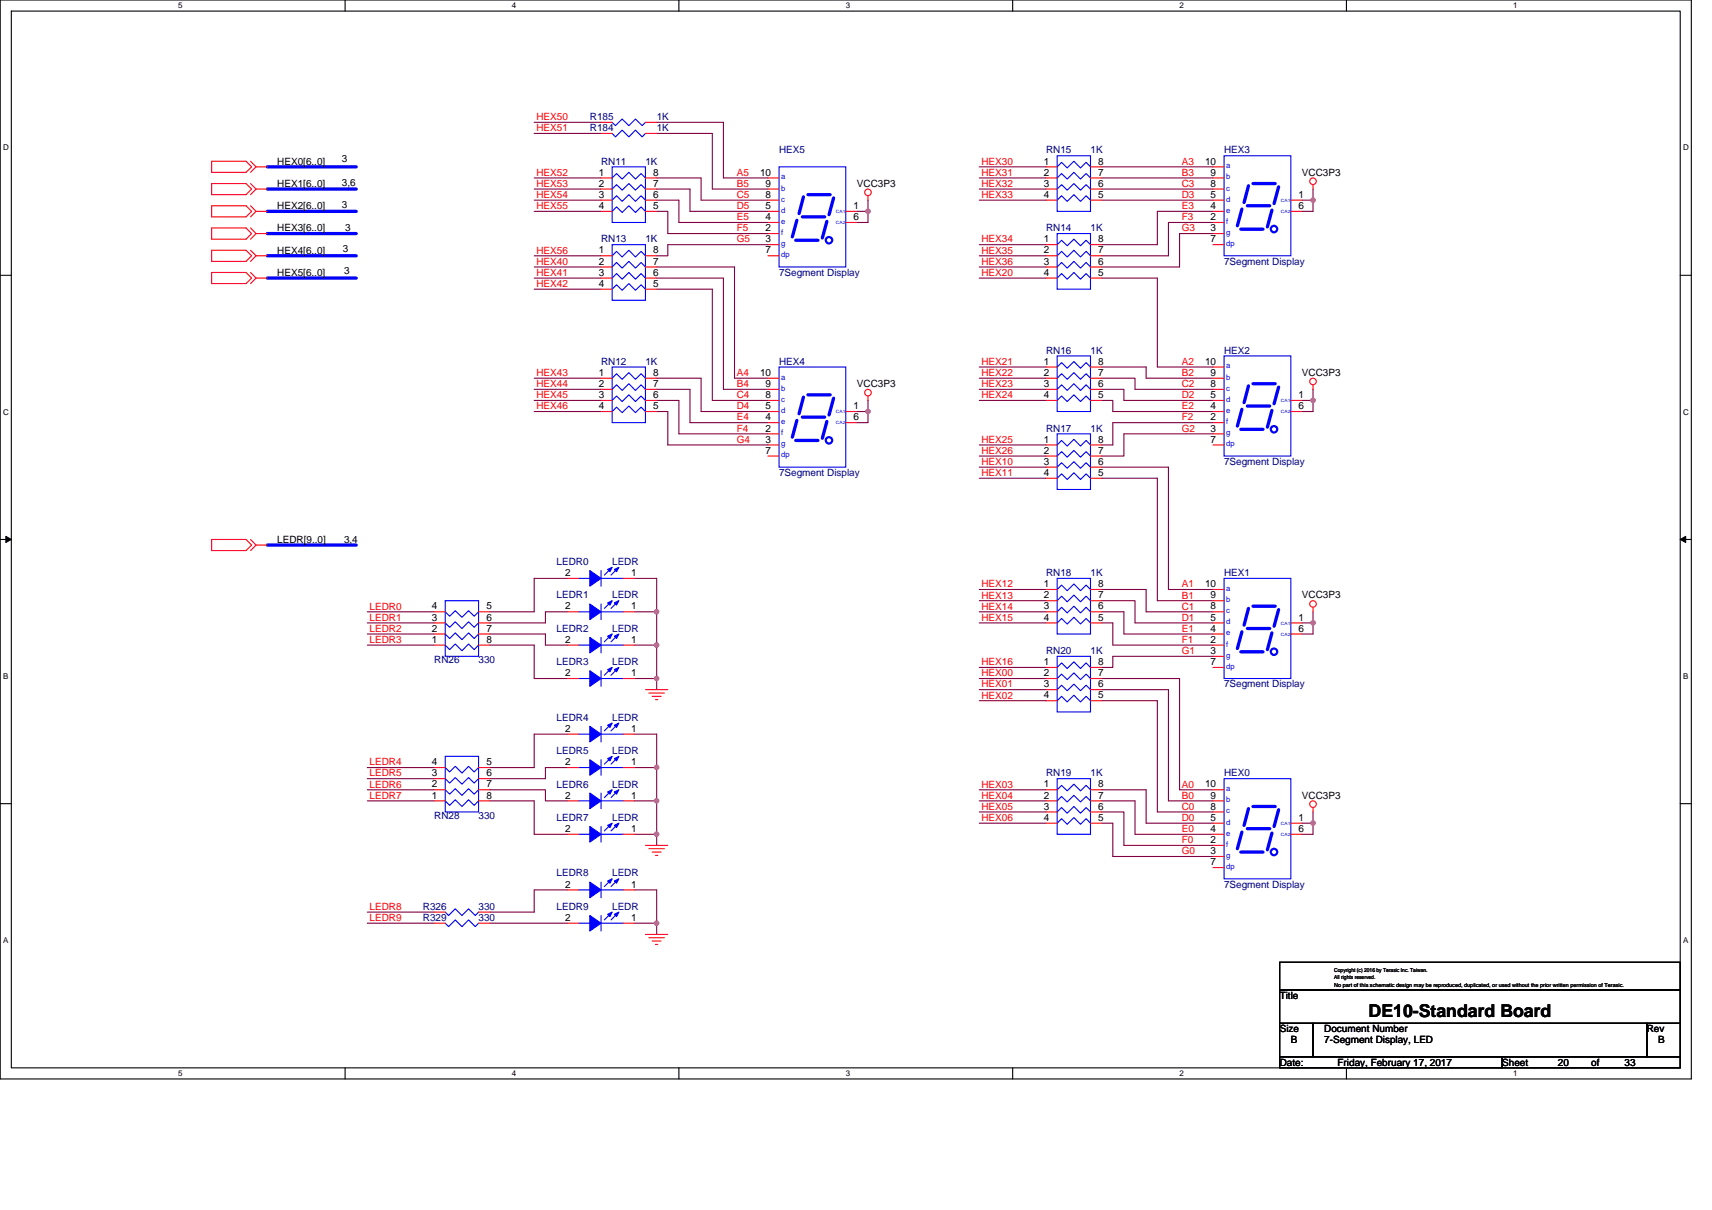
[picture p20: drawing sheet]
<svg xmlns="http://www.w3.org/2000/svg" width="297mm" height="210mm" viewBox="0 0 297 210" stroke-linecap="round" stroke-linejoin="round" font-family="sans-serif">
<defs><g id="words">
<text font-size="3.1" x="237.5" y="176.6">DE10-Standard Board</text>
<g font-size="1.7" fill="#f00">
<text x="93.1" y="20.8">HEX50</text>
<text x="93.1" y="22.8">HEX51</text>
<text x="170.3" y="28.6">HEX30</text>
<text x="205" y="28.6">A3</text>
<text x="93.1" y="32.4">HEX53</text>
<text x="93.1" y="34.4">HEX54</text>
<text x="93.1" y="30.5">HEX52</text>
<text x="127.8" y="32.4">B5</text>
<text x="127.8" y="34.4">C5</text>
<text x="127.8" y="30.5">A5</text>
<text x="170.3" y="34.4">HEX33</text>
<text x="170.3" y="32.4">HEX32</text>
<text x="170.3" y="30.5">HEX31</text>
<text x="205" y="34.4">D3</text>
<text x="205" y="32.4">C3</text>
<text x="205" y="30.5">B3</text>
<text x="93.1" y="36.3">HEX55</text>
<text x="127.8" y="38.2">E5</text>
<text x="127.8" y="36.3">D5</text>
<text x="127.8" y="40.2">F5</text>
<text x="205" y="36.3">E3</text>
<text x="205" y="38.2">F3</text>
<text x="205" y="40.2">G3</text>
<text x="93.1" y="47.9">HEX41</text>
<text x="93.1" y="46">HEX40</text>
<text x="93.1" y="44">HEX56</text>
<text x="127.8" y="42.1">G5</text>
<text x="170.3" y="44">HEX35</text>
<text x="170.3" y="42.1">HEX34</text>
<text x="170.3" y="46">HEX36</text>
<text x="170.3" y="47.9">HEX20</text>
<text x="93.1" y="49.8">HEX42</text>
<text x="93.1" y="65.3">HEX43</text>
<text x="127.8" y="65.3">A4</text>
<text x="170.3" y="63.3">HEX21</text>
<text x="170.3" y="65.3">HEX22</text>
<text x="205" y="63.3">A2</text>
<text x="205" y="65.3">B2</text>
<text x="93.1" y="71">HEX46</text>
<text x="93.1" y="69.1">HEX45</text>
<text x="93.1" y="67.2">HEX44</text>
<text x="127.8" y="71">D4</text>
<text x="127.8" y="69.1">C4</text>
<text x="127.8" y="67.2">B4</text>
<text x="170.3" y="67.2">HEX23</text>
<text x="170.3" y="69.1">HEX24</text>
<text x="205" y="69.1">D2</text>
<text x="205" y="67.2">C2</text>
<text x="205" y="71">E2</text>
<text x="127.8" y="74.9">F4</text>
<text x="127.8" y="76.8">G4</text>
<text x="127.8" y="73">E4</text>
<text x="170.3" y="76.8">HEX25</text>
<text x="205" y="73">F2</text>
<text x="205" y="74.9">G2</text>
<text x="170.3" y="78.8">HEX26</text>
<text x="170.3" y="80.7">HEX10</text>
<text x="170.3" y="82.6">HEX11</text>
<text x="170.3" y="101.9">HEX12</text>
<text x="205" y="101.9">A1</text>
<text x="64.1" y="107.7">LEDR1</text>
<text x="64.1" y="105.8">LEDR0</text>
<text x="170.3" y="105.8">HEX14</text>
<text x="170.3" y="103.9">HEX13</text>
<text x="170.3" y="107.7">HEX15</text>
<text x="205" y="105.8">C1</text>
<text x="205" y="107.7">D1</text>
<text x="205" y="103.9">B1</text>
<text x="64.1" y="111.6">LEDR3</text>
<text x="64.1" y="109.6">LEDR2</text>
<text x="205" y="111.6">F1</text>
<text x="205" y="109.6">E1</text>
<text x="205" y="113.5">G1</text>
<text x="170.3" y="117.4">HEX00</text>
<text x="170.3" y="115.4">HEX16</text>
<text x="170.3" y="119.3">HEX01</text>
<text x="170.3" y="121.2">HEX02</text>
<text x="64.1" y="132.8">LEDR4</text>
<text x="64.1" y="134.7">LEDR5</text>
<text x="64.1" y="136.7">LEDR6</text>
<text x="170.3" y="136.7">HEX03</text>
<text x="205" y="136.7">A0</text>
<text x="64.1" y="138.6">LEDR7</text>
<text x="170.3" y="142.5">HEX06</text>
<text x="170.3" y="140.5">HEX05</text>
<text x="170.3" y="138.6">HEX04</text>
<text x="205" y="138.6">B0</text>
<text x="205" y="140.5">C0</text>
<text x="205" y="142.5">D0</text>
<text x="205" y="146.3">F0</text>
<text x="205" y="144.4">E0</text>
<text x="205" y="148.3">G0</text>
<text x="64.1" y="157.9">LEDR8</text>
<text x="64.1" y="159.8">LEDR9</text>
</g>
<g font-size="1.7" fill="#000080">
<text x="102.3" y="20.8">R185</text>
<text x="102.3" y="22.8">R184</text>
<text x="113.9" y="20.8">1K</text>
<text x="113.9" y="22.8">1K</text>
<text x="104.3" y="28.6">RN11</text>
<text x="112" y="28.6">1K</text>
<text x="135.2" y="26.6">HEX5</text>
<text x="181.5" y="26.6">RN15</text>
<text x="189.2" y="26.6">1K</text>
<text x="212.4" y="26.6">HEX3</text>
<text x="181.5" y="40.2">RN14</text>
<text x="189.2" y="40.2">1K</text>
<text x="104.3" y="42.1">RN13</text>
<text x="112" y="42.1">1K</text>
<text x="135.2" y="47.9">7Segment Display</text>
<text x="212.4" y="45.9">7Segment Display</text>
<text x="104.3" y="63.3">RN12</text>
<text x="112" y="63.3">1K</text>
<text x="135.2" y="63.3">HEX4</text>
<text x="181.5" y="61.4">RN16</text>
<text x="189.2" y="61.4">1K</text>
<text x="212.4" y="61.4">HEX2</text>
<text x="181.5" y="74.9">RN17</text>
<text x="189.2" y="74.9">1K</text>
<text x="135.2" y="82.6">7Segment Display</text>
<text x="212.4" y="80.7">7Segment Display</text>
<text x="96.6" y="98.1">LEDR0</text>
<text x="106.2" y="98.1">LEDR</text>
<text x="181.5" y="100">RN18</text>
<text x="189.2" y="100">1K</text>
<text x="212.4" y="100">HEX1</text>
<text x="96.6" y="103.8">LEDR1</text>
<text x="106.2" y="103.8">LEDR</text>
<text x="96.6" y="109.6">LEDR2</text>
<text x="106.2" y="109.6">LEDR</text>
<text x="181.5" y="113.5">RN20</text>
<text x="189.2" y="113.5">1K</text>
<text x="75.3" y="115">RN26</text>
<text x="83" y="115">330</text>
<text x="96.6" y="115.4">LEDR3</text>
<text x="106.2" y="115.4">LEDR</text>
<text x="212.4" y="119.3">7Segment Display</text>
<text x="96.6" y="125.1">LEDR4</text>
<text x="106.2" y="125.1">LEDR</text>
<text x="96.6" y="130.9">LEDR5</text>
<text x="106.2" y="130.9">LEDR</text>
<text x="96.6" y="136.7">LEDR6</text>
<text x="106.2" y="136.7">LEDR</text>
<text x="181.5" y="134.7">RN19</text>
<text x="189.2" y="134.7">1K</text>
<text x="212.4" y="134.7">HEX0</text>
<text x="75.3" y="142.1">RN28</text>
<text x="83" y="142.1">330</text>
<text x="96.6" y="142.5">LEDR7</text>
<text x="106.2" y="142.5">LEDR</text>
<text x="96.6" y="152.1">LEDR8</text>
<text x="106.2" y="152.1">LEDR</text>
<text x="212.4" y="154.1">7Segment Display</text>
<text x="73.4" y="157.9">R326</text>
<text x="73.4" y="159.8">R329</text>
<text x="83" y="157.9">330</text>
<text x="83" y="159.8">330</text>
<text x="96.6" y="157.9">LEDR9</text>
<text x="106.2" y="157.9">LEDR</text>
</g>
<g font-size="1.7">
<text x="48.1" y="28.6">HEX0[6..0]</text>
<text x="59.3" y="28.2">3</text>
<text x="181.1" y="28.6">1</text>
<text x="190.6" y="28.6">8</text>
<text x="209.1" y="28.6">10</text>
<text x="48.1" y="32.4">HEX1[6..0]</text>
<text x="59.3" y="32.2">3,6</text>
<text x="103.9" y="30.5">1</text>
<text x="103.9" y="32.4">2</text>
<text x="103.9" y="34.3">3</text>
<text x="113.3" y="34.3">6</text>
<text x="113.3" y="32.4">7</text>
<text x="113.3" y="30.5">8</text>
<text x="131.9" y="30.5">10</text>
<text x="132.8" y="32.4">9</text>
<text x="132.8" y="34.3">8</text>
<text x="148.7" y="32.4">VCC3P3</text>
<text x="181.1" y="30.5">2</text>
<text x="181.1" y="32.4">3</text>
<text x="181.1" y="34.3">4</text>
<text x="190.6" y="34.3">5</text>
<text x="190.6" y="32.4">6</text>
<text x="190.6" y="30.5">7</text>
<text x="210.1" y="34.3">5</text>
<text x="210.1" y="30.5">9</text>
<text x="210.1" y="32.4">8</text>
<text x="225.3" y="34.3">1</text>
<text x="225.9" y="30.5">VCC3P3</text>
<text x="48.1" y="36.3">HEX2[6..0]</text>
<text x="48.1" y="40.2">HEX3[6..0]</text>
<text x="59.3" y="36.1">3</text>
<text x="59.9" y="40.2">3</text>
<text x="103.9" y="36.3">4</text>
<text x="113.3" y="36.3">5</text>
<text x="132.8" y="40.1">2</text>
<text x="132.8" y="38.2">4</text>
<text x="132.8" y="36.3">5</text>
<text x="148.1" y="36.3">1</text>
<text x="148.1" y="38.2">6</text>
<text x="210.1" y="38.2">2</text>
<text x="210.1" y="40.1">3</text>
<text x="210.1" y="36.3">4</text>
<text x="225.3" y="36.3">6</text>
<text x="48.1" y="44">HEX4[6..0]</text>
<text x="48.1" y="47.9">HEX5[6..0]</text>
<text x="59.5" y="43.8">3</text>
<text x="59.7" y="47.5">3</text>
<text x="103.9" y="44">1</text>
<text x="103.9" y="45.9">2</text>
<text x="103.9" y="47.9">3</text>
<text x="113.3" y="47.9">6</text>
<text x="113.3" y="45.9">7</text>
<text x="113.3" y="44">8</text>
<text x="132.8" y="42.1">3</text>
<text x="132.8" y="44">7</text>
<text x="181.1" y="42.1">1</text>
<text x="181.1" y="44">2</text>
<text x="181.1" y="45.9">3</text>
<text x="181.1" y="47.9">4</text>
<text x="190.6" y="47.9">5</text>
<text x="190.6" y="45.9">6</text>
<text x="190.6" y="44">7</text>
<text x="190.6" y="42.1">8</text>
<text x="210.1" y="42.1">7</text>
<text x="103.9" y="49.8">4</text>
<text x="113.3" y="49.8">5</text>
<text x="103.9" y="65.2">1</text>
<text x="113.3" y="65.2">8</text>
<text x="131.9" y="65.2">10</text>
<text x="181.1" y="63.3">1</text>
<text x="181.1" y="65.2">2</text>
<text x="190.6" y="65.2">7</text>
<text x="190.6" y="63.3">8</text>
<text x="209.1" y="63.3">10</text>
<text x="210.1" y="65.2">9</text>
<text x="225.9" y="65.2">VCC3P3</text>
<text x="103.9" y="67.2">2</text>
<text x="103.9" y="69.1">3</text>
<text x="103.9" y="71">4</text>
<text x="113.3" y="71">5</text>
<text x="113.3" y="69.1">6</text>
<text x="113.3" y="67.2">7</text>
<text x="132.8" y="71">5</text>
<text x="132.8" y="67.2">9</text>
<text x="132.8" y="69.1">8</text>
<text x="148.1" y="71">1</text>
<text x="148.7" y="67.2">VCC3P3</text>
<text x="181.1" y="67.2">3</text>
<text x="181.1" y="69.1">4</text>
<text x="190.6" y="69.1">5</text>
<text x="190.6" y="67.2">6</text>
<text x="210.1" y="71">4</text>
<text x="210.1" y="69.1">5</text>
<text x="210.1" y="67.2">8</text>
<text x="225.3" y="69.1">1</text>
<text x="225.3" y="71">6</text>
<text x="132.8" y="74.9">2</text>
<text x="132.8" y="76.8">3</text>
<text x="132.8" y="72.9">4</text>
<text x="148.1" y="72.9">6</text>
<text x="181.1" y="76.8">1</text>
<text x="190.6" y="76.8">8</text>
<text x="210.1" y="72.9">2</text>
<text x="210.1" y="74.9">3</text>
<text x="210.1" y="76.8">7</text>
<text x="132.8" y="78.7">7</text>
<text x="181.1" y="78.7">2</text>
<text x="181.1" y="80.7">3</text>
<text x="181.1" y="82.6">4</text>
<text x="190.6" y="82.6">5</text>
<text x="190.6" y="80.7">6</text>
<text x="190.6" y="78.7">7</text>
<text x="48.1" y="94.2">LEDR[9..0]</text>
<text x="59.7" y="94.2">3,4</text>
<text x="98.1" y="100">2</text>
<text x="109.5" y="100">1</text>
<text x="181.1" y="101.9">1</text>
<text x="190.6" y="101.9">8</text>
<text x="209.1" y="101.9">10</text>
<text x="74.9" y="107.7">3</text>
<text x="74.9" y="105.8">4</text>
<text x="84.4" y="105.8">5</text>
<text x="84.4" y="107.7">6</text>
<text x="98.1" y="105.8">2</text>
<text x="109.5" y="105.8">1</text>
<text x="181.1" y="103.8">2</text>
<text x="181.1" y="105.8">3</text>
<text x="181.1" y="107.7">4</text>
<text x="190.6" y="107.7">5</text>
<text x="190.6" y="105.8">6</text>
<text x="190.6" y="103.8">7</text>
<text x="210.1" y="107.7">5</text>
<text x="210.1" y="103.8">9</text>
<text x="210.1" y="105.8">8</text>
<text x="225.3" y="107.7">1</text>
<text x="225.9" y="103.8">VCC3P3</text>
<text x="74.9" y="111.5">1</text>
<text x="74.9" y="109.6">2</text>
<text x="84.4" y="109.6">7</text>
<text x="84.4" y="111.5">8</text>
<text x="98.1" y="111.5">2</text>
<text x="109.5" y="111.5">1</text>
<text x="210.1" y="111.5">2</text>
<text x="210.1" y="113.5">3</text>
<text x="210.1" y="109.6">4</text>
<text x="225.3" y="109.6">6</text>
<text x="98.1" y="117.3">2</text>
<text x="109.5" y="117.3">1</text>
<text x="181.1" y="115.4">1</text>
<text x="181.1" y="117.3">2</text>
<text x="181.1" y="119.3">3</text>
<text x="190.6" y="119.3">6</text>
<text x="190.6" y="117.3">7</text>
<text x="190.6" y="115.4">8</text>
<text x="210.1" y="115.4">7</text>
<text x="181.1" y="121.2">4</text>
<text x="190.6" y="121.2">5</text>
<text x="98.1" y="127">2</text>
<text x="109.5" y="127">1</text>
<text x="74.9" y="136.7">2</text>
<text x="74.9" y="134.7">3</text>
<text x="74.9" y="132.8">4</text>
<text x="84.4" y="132.8">5</text>
<text x="84.4" y="134.7">6</text>
<text x="84.4" y="136.7">7</text>
<text x="98.1" y="132.8">2</text>
<text x="109.5" y="132.8">1</text>
<text x="181.1" y="136.7">1</text>
<text x="190.6" y="136.7">8</text>
<text x="209.1" y="136.7">10</text>
<text x="74.9" y="138.6">1</text>
<text x="84.4" y="138.6">8</text>
<text x="98.1" y="138.6">2</text>
<text x="109.5" y="138.6">1</text>
<text x="181.1" y="138.6">2</text>
<text x="181.1" y="140.5">3</text>
<text x="181.1" y="142.5">4</text>
<text x="190.6" y="142.5">5</text>
<text x="190.6" y="140.5">6</text>
<text x="190.6" y="138.6">7</text>
<text x="210.1" y="142.5">5</text>
<text x="210.1" y="138.6">9</text>
<text x="210.1" y="140.5">8</text>
<text x="225.3" y="142.5">1</text>
<text x="225.9" y="138.6">VCC3P3</text>
<text x="98.1" y="144.4">2</text>
<text x="109.5" y="144.4">1</text>
<text x="210.1" y="146.3">2</text>
<text x="210.1" y="148.2">3</text>
<text x="210.1" y="144.4">4</text>
<text x="225.3" y="144.4">6</text>
<text x="98.1" y="154">2</text>
<text x="109.5" y="154">1</text>
<text x="210.1" y="150.2">7</text>
<text x="98.1" y="159.8">2</text>
<text x="109.5" y="159.8">1</text>
<text x="222" y="173.4">Title</text>
<text x="222" y="179.1">Size</text>
<text x="229.8" y="179.1">Document Number</text>
<text x="285.7" y="179.1">Rev</text>
<text x="222" y="184.9">Date:</text>
<text x="224" y="181.1">B</text>
<text x="229.8" y="181.1">7-Segment Display, LED</text>
<text x="232.1" y="184.9">Friday, February 17, 2017</text>
<text x="260.6" y="184.9">Sheet</text>
<text x="270.3" y="184.9">20</text>
<text x="276.1" y="184.9">of</text>
<text x="281.9" y="184.9">33</text>
<text x="287.7" y="181.1">B</text>
</g>
<g font-size="1.4">
<text x="30.9" y="1.5">5</text>
<text x="88.8" y="1.5">4</text>
<text x="146.7" y="1.5">3</text>
<text x="204.7" y="1.5">2</text>
<text x="262.6" y="1.5">1</text>
<text x=".5" y="26.1">D</text>
<text x="292" y="26.1">D</text>
<text x=".5" y="71.9">C</text>
<text x="292" y="71.9">C</text>
<text x=".5" y="117.8">B</text>
<text x="292" y="117.8">B</text>
<text x=".5" y="163.6">A</text>
<text x="292" y="163.6">A</text>
<text x="30.9" y="186.8">5</text>
<text x="88.8" y="186.8">4</text>
<text x="146.7" y="186.8">3</text>
<text x="204.7" y="186.8">2</text>
<text x="262.6" y="186.8">1</text>
</g>
<g font-size="1.3" fill="#00f">
<text x="212.8" y="29.2">a</text>
<text x="135.5" y="35">c</text>
<text x="135.5" y="33.1">b</text>
<text x="135.5" y="31.1">a</text>
<text x="212.8" y="35">d</text>
<text x="212.8" y="33.1">c</text>
<text x="212.8" y="31.1">b</text>
<text x="135.5" y="38.8">e</text>
<text x="135.5" y="36.9">d</text>
<text x="135.5" y="40.8">f</text>
<text x="212.8" y="36.9">e</text>
<text x="212.8" y="40.8">g</text>
<text x="212.8" y="38.8">f</text>
<text x="135.5" y="44.6">dp</text>
<text x="135.5" y="42.7">g</text>
<text x="212.8" y="42.7">dp</text>
<text x="135.5" y="65.9">a</text>
<text x="212.8" y="65.9">b</text>
<text x="212.8" y="63.9">a</text>
<text x="135.5" y="71.7">d</text>
<text x="135.5" y="69.7">c</text>
<text x="135.5" y="67.8">b</text>
<text x="212.8" y="71.7">e</text>
<text x="212.8" y="69.7">d</text>
<text x="212.8" y="67.8">c</text>
<text x="135.5" y="73.6">e</text>
<text x="135.5" y="77.4">g</text>
<text x="135.5" y="75.5">f</text>
<text x="212.8" y="77.4">dp</text>
<text x="212.8" y="75.5">g</text>
<text x="212.8" y="73.6">f</text>
<text x="135.5" y="79.4">dp</text>
<text x="212.8" y="106.4">c</text>
<text x="212.8" y="104.5">b</text>
<text x="212.8" y="102.6">a</text>
<text x="212.8" y="110.3">e</text>
<text x="212.8" y="108.3">d</text>
<text x="212.8" y="112.2">f</text>
<text x="212.8" y="116.1">dp</text>
<text x="212.8" y="114.1">g</text>
<text x="212.8" y="137.3">a</text>
<text x="212.8" y="143.1">d</text>
<text x="212.8" y="141.2">c</text>
<text x="212.8" y="139.2">b</text>
<text x="212.8" y="145">e</text>
<text x="212.8" y="148.9">g</text>
<text x="212.8" y="146.9">f</text>
<text x="212.8" y="150.8">dp</text>
</g>
<g font-size="1">
<text x="231.5" y="168.6">Copyright (c) 2016 by Terasic Inc. Taiwan.</text>
<text x="231.5" y="171.3">No part of this schematic design may be reproduced, duplicated, or used without the prior written permission of Terasic.</text>
<text x="231.5" y="169.9">All rights reserved.</text>
</g>
<g font-size=".8" fill="#00f">
<text x="222.2" y="35.1">CA1</text>
<text x="145" y="37">CA1</text>
<text x="145" y="38.9">CA2</text>
<text x="222.2" y="37">CA2</text>
<text x="145" y="71.7">CA1</text>
<text x="222.2" y="69.8">CA1</text>
<text x="222.2" y="71.7">CA2</text>
<text x="145" y="73.7">CA2</text>
<text x="222.2" y="108.4">CA1</text>
<text x="222.2" y="110.3">CA2</text>
<text x="222.2" y="143.2">CA1</text>
<text x="222.2" y="145.1">CA2</text>
</g>
</g></defs>
<path d="M0 0h293.5v187.2h-293.5zM2 1.9h289.5v183.4h-289.5z" fill="none" stroke="#000" stroke-width=".19"/>
<g fill="#fff">
<path d="M30.9 .2h.8v1.6h-.8z"/>
<path d="M30.9 185.5h.8v1.6h-.8z"/>
</g>
<path d="M59.9 0v1.9M59.9 185.3v1.9" fill="none" stroke="#000" stroke-width=".19"/>
<g fill="#fff">
<path d="M88.8 .2h.8v1.6h-.8z"/>
<path d="M88.8 185.5h.8v1.6h-.8z"/>
</g>
<path d="M117.8 0v1.9M117.8 185.3v1.9" fill="none" stroke="#000" stroke-width=".19"/>
<g fill="#fff">
<path d="M146.7 .2h.8v1.6h-.8z"/>
<path d="M146.7 185.5h.8v1.6h-.8z"/>
</g>
<path d="M175.7 0v1.9M175.7 185.3v1.9" fill="none" stroke="#000" stroke-width=".19"/>
<g fill="#fff">
<path d="M204.7 .2h.7v1.6h-.7z"/>
<path d="M204.7 185.5h.7v1.6h-.7z"/>
</g>
<path d="M233.6 0v1.9M233.6 185.3v1.9" fill="none" stroke="#000" stroke-width=".19"/>
<g fill="#fff">
<path d="M262.6 .2h.7v1.6h-.7z"/>
<path d="M262.6 185.5h.7v1.6h-.7z"/>
<path d="M.5 24.8h1v1.6h-1z"/>
<path d="M292 24.8h1v1.6h-1z"/>
<path d="M.5 70.7h1v1.5h-1z"/>
<path d="M292 70.7h1v1.5h-1z"/>
</g>
<path d="M0 47.8h2M291.5 47.8h2" fill="none" stroke="#000" stroke-width=".19"/>
<g fill="#fff">
<path d="M.5 116.5h.9v1.6h-.9z"/>
<path d="M292 116.5h.9v1.6h-.9z"/>
</g>
<path d="M0 93.6h2M291.5 93.6h2" fill="none" stroke="#000" stroke-width=".19"/>
<path d="M1 93.1l1 .5-1 .5zM291.5 93.6l1-.5v1z" fill="#000" stroke="#000" stroke-width=".17"/>
<g fill="#fff">
<path d="M.5 162.4h.9v1.5h-.9z"/>
<path d="M292 162.4h.9v1.5h-.9z"/>
</g>
<path d="M0 139.5h2M291.5 139.5h2M222 167h69.5v4.8h-69.5zM222 171.8h69.5v5.8h-69.5zM222 177.6h5.8v5.8h-5.8zM227.8 177.6h57.9v5.8h-57.9zM285.7 177.6h5.8v5.8h-5.8zM222 183.4h38.6v1.9h-38.6zM260.6 183.4h30.9v1.9h-30.9z" fill="none" stroke="#000" stroke-width=".19"/>
<g fill="none" stroke="#800040" stroke-width=".19">
<path d="M92.7 23.2h11.6M92.7 32.8h11.6M92.7 36.7h11.6M92.7 34.7h11.6M92.7 30.9h11.6M92.7 21.2h11.6M113.9 32.8h5.8v3.9h13.5M113.9 23.2h9.7v9.6h9.6M113.9 34.7h3.9v3.9h15.4M113.9 36.7h2v3.8h17.3M113.9 30.9h7.7v3.8h11.6M113.9 21.2h11.6v9.7h7.7"/>
<path d="M148.7 36.7h1.9M150.6 34.7v2M150.6 36.7v1.9h-1.9M169.9 29h11.6M169.9 34.7h11.6M169.9 32.8h11.6M169.9 30.9h11.6M191.2 29h19.3M191.2 34.7h19.3M191.2 32.8h19.3M191.2 30.9h19.3M210.5 38.6h-7.8v5.8h-11.5"/>
<path d="M210.5 36.7h-9.7v5.8h-9.6M225.9 34.7h1.9v2h-1.9M227.8 32.8v1.9M92.7 50.2h11.6M92.7 48.3h11.6M92.7 46.3h11.6M92.7 44.4h11.6M113.9 50.2h9.7v19.3h9.6M113.9 46.3h13.5v19.3h5.8M113.9 48.3h11.6v19.3h7.7M133.2 42.5h-17.3v1.9h-2M169.9 44.4h11.6"/>
<path d="M169.9 42.5h11.6M169.9 46.3h11.6M169.9 48.3h11.6M191.2 48.3h9.6v15.4h9.7M210.5 40.5h-5.8v5.8h-13.5M92.7 71.4h11.6M92.7 65.6h11.6M92.7 69.5h11.6M92.7 67.6h11.6M113.9 71.4h2v5.8h17.3M113.9 67.6h5.8v5.7h13.5M113.9 69.5h3.9v5.8h15.4"/>
<path d="M113.9 65.6h7.7v5.8h11.6M148.7 71.4h1.9M150.6 69.5v1.9M150.6 71.4v1.9h-1.9M169.9 63.7h11.6M169.9 65.6h11.6M169.9 67.6h11.6M169.9 69.5h11.6M169.9 77.2h11.6M169.9 79.1h11.6M191.2 65.6h5.7v2h13.6M191.2 67.6h3.8v1.9h15.5"/>
<path d="M191.2 63.7h7.7v1.9h11.6M191.2 69.5h1.9v1.9h17.4M210.5 73.3h-17.4v3.9h-1.9M210.5 75.3h-15.5v3.8h-3.8M225.9 69.5h1.9v1.9h-1.9M227.8 67.6v1.9M169.9 81.1h11.6M169.9 83h11.6M191.2 81.1h11.5v21.2h7.8M191.2 83h9.6v21.2h9.7M63.7 112h11.6M63.7 110h11.6"/>
<path d="M63.7 108.1h11.6M63.7 106.2h11.6M85 112h7.7v5.8h5.8M85 110h9.6v2h3.9M98.5 106.2h-3.9v1.9h-9.6M98.5 100.4h-5.8v5.8h-7.7M110.1 100.4h3.8v5.8M110.1 112h3.8M110.1 106.2h3.8M110.1 117.8h3.8M113.9 117.8v1.9M113.9 112v5.8"/>
<path d="M113.9 106.2v5.8M169.9 106.2h11.6M169.9 104.2h11.6M169.9 102.3h11.6M169.9 117.8h11.6M169.9 115.8h11.6M169.9 108.1h11.6M169.9 119.7h11.6M191.2 108.1h1.9v3.9h17.4M191.2 106.2h3.8v3.8h15.5M191.2 117.8h13.5v19.3h5.8M191.2 104.2h5.7v3.9h13.6"/>
<path d="M191.2 119.7h11.5v19.3h7.8M191.2 102.3h7.7v3.9h11.6M210.5 113.9h-17.4v1.9h-1.9M225.9 108.1h1.9M227.8 106.2v1.9M227.8 108.1v1.9h-1.9M63.7 133.2h11.6M63.7 135.1h11.6M63.7 139h11.6M63.7 137.1h11.6M85 139h7.7v5.8h5.8M85 137.1h9.6v1.9h3.9"/>
<path d="M98.5 127.4h-5.8v5.8h-7.7M98.5 133.2h-3.9v1.9h-9.6M110.1 127.4h3.8v5.8M110.1 139h3.8M110.1 133.2h3.8M113.9 133.2v5.8M113.9 139v5.8M169.9 139h11.6M169.9 137.1h11.6M169.9 121.6h11.6M191.2 137.1h7.7v5.8h11.6M191.2 121.6h9.6v19.3h9.7"/>
<path d="M191.2 139h5.7v5.8h13.6M63.7 158.3h11.6M98.5 154.4h-5.8v3.9h-7.7M110.1 144.8h3.8M110.1 154.4h3.8v5.8M113.9 144.8v1.9M169.9 142.9h11.6M169.9 140.9h11.6M191.2 140.9h3.8v5.8h15.5M191.2 142.9h1.9v5.7h17.4M225.9 142.9h1.9v1.9h-1.9M227.8 140.9v2"/>
<path d="M63.7 160.2h11.6M85 160.2h13.5M110.1 160.2h3.8M113.9 160.2v2"/>
</g>
<g fill="#f0f" stroke="#f0f" stroke-width=".19">
<circle cx="150.6" cy="36.7" r=".38"/>
<circle cx="150.6" cy="71.4" r=".38"/>
<circle cx="227.8" cy="69.5" r=".38"/>
<circle cx="227.8" cy="142.8" r=".38"/>
<circle cx="227.8" cy="34.7" r=".38"/>
<circle cx="227.8" cy="108.1" r=".38"/>
<circle cx="113.9" cy="111.9" r=".38"/>
<circle cx="113.9" cy="106.2" r=".38"/>
<circle cx="113.9" cy="117.7" r=".38"/>
<circle cx="113.9" cy="133.2" r=".38"/>
<circle cx="113.9" cy="144.8" r=".38"/>
<circle cx="113.9" cy="139" r=".38"/>
<circle cx="113.9" cy="160.2" r=".38"/>
</g>
<g fill="none" stroke="#00f" stroke-width=".57">
<path d="M46.4 32.8h15.4M46.4 36.7h15.4M46.4 29h15.4M138.3 38.2l-.8 2.9M139.2 37.6h3.9M139.4 34.2l-.8 2.9M140.2 33.8h3.8M143.5 38.4l-.8 2.9M144.6 34.4l-.8 2.9M215.3 39.8h3.8M215.5 36.3l-.8 2.9M216.4 35.7h3.9"/>
<path d="M216.6 32.2l-.7 2.9M217.4 31.9h3.9M220.7 36.5l-.8 2.9M221.8 32.4l-.7 2.9M46.4 40.5h15.4M46.4 44.4h15.4M46.4 48.3h15.4M138.1 41.7h3.8M138.1 76.4h3.8M138.3 73l-.8 2.9M139.2 72.4h3.9M139.4 68.9l-.8 2.9"/>
<path d="M140.2 68.5h3.8M143.5 73.2l-.8 2.9M144.6 69.1l-.8 2.9M215.3 74.5h3.8M215.5 71l-.8 2.9M216.4 70.5h3.9M216.6 67l-.7 2.9M217.4 66.6h3.9M220.7 71.2l-.8 2.9M221.8 67.2l-.7 2.9M46.4 94.6h15.4M215.3 113.1h3.8"/>
<path d="M215.5 109.6l-.8 2.9M216.4 109.1h3.9M216.6 105.6l-.7 2.9M217.4 105.2h3.9M220.7 109.8l-.8 2.9M221.8 105.8l-.7 2.9M217.4 140h3.9M215.3 147.9h3.8M215.5 144.4l-.8 2.9M216.4 143.8h3.9M216.6 140.3l-.7 2.9M220.7 144.6l-.8 2.9"/>
<path d="M221.8 140.5l-.7 2.9"/>
</g>
<g fill="none" stroke="#f00" stroke-width=".19">
<path d="M36.7 28h6l1 1-1 .9h-6zM36.7 31.9h6l1 .9-1 1h-6zM36.7 35.7h6l1 1-1 .9h-6zM36.7 39.6h6l1 .9-1 1h-6zM43.5 28l.9 1M43.5 31.9l.9 .9M43.5 35.7l.9 1M43.5 39.6l.9 .9M44.4 29h2M44.4 29l-.9 .9M44.4 32.8h2M44.4 36.7h2"/>
<path d="M44.4 32.8l-.9 1M44.4 36.7l-.9 .9M104.3 21.2h1.9M104.3 30.9h1.9M104.3 32.8h1.9M104.3 34.7h1.9M104.3 36.7h1.9M104.3 23.2h1.9M112 36.7h1.9M112 34.7h1.9M112 32.8h1.9M112 30.9h1.9"/>
<path d="M112 21.2h1.9M112 23.2h1.9M133.2 38.6h2M133.2 36.7h2M133.2 30.9h2M133.2 32.8h2M133.2 34.7h2M146.7 36.7h2M146.7 38.6h2M150.6 34v.7M181.5 29h1.9M181.5 30.9h1.9"/>
<path d="M181.5 32.8h1.9M181.5 34.7h1.9M189.2 34.7h2M189.2 32.8h2M189.2 30.9h2M189.2 29h2M210.5 38.6h1.9M210.5 36.7h1.9M210.5 34.7h1.9M210.5 29h1.9M210.5 30.9h1.9M210.5 32.8h1.9"/>
<path d="M224 34.7h1.9M224 36.7h1.9M227.8 32v.8M36.7 43.4h6l1 1-1 1h-6zM36.7 47.3h6l1 1-1 .9h-6zM43.5 43.4l.9 1M43.5 47.3l.9 1M44.4 40.5h2M44.4 44.4h2M44.4 48.3h2M44.4 40.5l-.9 1M44.4 44.4l-.9 1"/>
<path d="M44.4 48.3l-.9 .9M104.3 44.4h1.9M104.3 46.3h1.9M104.3 48.3h1.9M104.3 50.2h1.9M112 50.2h1.9M112 48.3h1.9M112 46.3h1.9M112 44.4h1.9M133.2 40.5h2M133.2 42.5h2M133.2 44.4h2"/>
<path d="M181.5 42.5h1.9M181.5 44.4h1.9M181.5 46.3h1.9M181.5 48.3h1.9M189.2 48.3h2M189.2 46.3h2M189.2 44.4h2M189.2 42.5h2M210.5 40.5h1.9M210.5 42.5h1.9M104.3 65.6h1.9M104.3 67.6h1.9"/>
<path d="M104.3 69.5h1.9M104.3 71.4h1.9M112 71.4h1.9M112 69.5h1.9M112 67.6h1.9M112 65.6h1.9M133.2 75.3h2M133.2 77.2h2M133.2 73.3h2M133.2 71.4h2M133.2 65.6h2M133.2 67.6h2"/>
<path d="M133.2 69.5h2M133.2 79.1h2M146.7 71.4h2M146.7 73.3h2M150.6 68.7v.8M181.5 77.2h1.9M181.5 79.1h1.9M181.5 63.7h1.9M181.5 65.6h1.9M181.5 67.6h1.9M181.5 69.5h1.9M189.2 79.1h2"/>
<path d="M189.2 77.2h2M189.2 69.5h2M189.2 67.6h2M189.2 65.6h2M189.2 63.7h2M210.5 73.3h1.9M210.5 75.3h1.9M210.5 71.4h1.9M210.5 69.5h1.9M210.5 63.7h1.9M210.5 65.6h1.9M210.5 67.6h1.9"/>
<path d="M210.5 77.2h1.9M224 69.5h1.9M224 71.4h1.9M227.8 66.8v.8M36.7 93.6h6l1 1-1 .9h-6zM43.5 93.6l.9 1M44.4 94.6h2M44.4 94.6l-.9 .9M181.5 81.1h1.9M181.5 83h1.9M189.2 83h2M189.2 81.1h2"/>
<path d="M75.3 112h2M75.3 110h2M75.3 108.1h2M75.3 106.2h2M83 106.2h2M83 108.1h2M83 110h2M83 112h2M98.5 117.8h1.9M98.5 106.2h1.9M98.5 112h1.9M98.5 100.4h1.9"/>
<path d="M108.1 117.8h2M108.1 106.2h2M108.1 112h2M108.1 100.4h2M112 119.7h3.9M181.5 115.8h1.9M181.5 117.8h1.9M181.5 119.7h1.9M181.5 102.3h1.9M181.5 104.2h1.9M181.5 106.2h1.9M181.5 108.1h1.9"/>
<path d="M189.2 119.7h2M189.2 117.8h2M189.2 115.8h2M189.2 108.1h2M189.2 106.2h2M189.2 104.2h2M189.2 102.3h2M210.5 112h1.9M210.5 113.9h1.9M210.5 110h1.9M210.5 108.1h1.9M210.5 102.3h1.9"/>
<path d="M210.5 104.2h1.9M210.5 106.2h1.9M210.5 115.8h1.9M224 108.1h1.9M224 110h1.9M227.8 105.4v.8M75.3 139h2M75.3 137.1h2M75.3 135.1h2M75.3 133.2h2M83 133.2h2M83 135.1h2"/>
<path d="M83 137.1h2M83 139h2M98.5 139h1.9M98.5 127.4h1.9M98.5 133.2h1.9M108.1 139h2M108.1 127.4h2M108.1 133.2h2M112.6 120.3h2.7M113.2 120.8h1.5M113.7 121.4h.4M181.5 121.6h1.9"/>
<path d="M181.5 137.1h1.9M181.5 139h1.9M189.2 121.6h2M189.2 139h2M189.2 137.1h2M210.5 137.1h1.9M210.5 139h1.9M75.3 158.3h2M83 158.3h2M98.5 154.4h1.9M98.5 144.8h1.9M108.1 154.4h2"/>
<path d="M108.1 144.8h2M112 146.7h3.9M112.6 147.3h2.7M113.2 147.9h1.5M113.7 148.4h.4M181.5 140.9h1.9M181.5 142.9h1.9M189.2 142.9h2M189.2 140.9h2M210.5 146.7h1.9M210.5 148.6h1.9M210.5 144.8h1.9"/>
<path d="M210.5 142.9h1.9M210.5 140.9h1.9M210.5 150.6h1.9M224 142.9h1.9M224 144.8h1.9M227.8 140.1v.8M75.3 160.2h2M83 160.2h2M98.5 160.2h1.9M108.1 160.2h2M112 162.2h3.9M112.6 162.7h2.7"/>
<path d="M113.2 163.3h1.5M113.7 163.9h.4"/>
<circle cx="150.6" cy="33.4" r=".57"/>
<circle cx="227.8" cy="31.5" r=".57"/>
<circle cx="150.6" cy="68.1" r=".57"/>
<circle cx="227.8" cy="66.2" r=".57"/>
<circle cx="227.8" cy="104.8" r=".57"/>
<circle cx="227.8" cy="139.5" r=".57"/>
</g>
<g fill="none" stroke="#00f" stroke-width=".19">
<path d="M106.2 29h5.8v9.6h-5.8zM106.2 21.2l.6 .6 1.1-1.1 1.2 1.1 1.2-1.1 1.1 1.1 .6-.6M106.2 30.9l.8-.8 .9 1 1.2-1.2 1.2 1.2 .9-1 .8 .8M106.2 32.8l.8-.8 .9 1 1.2-1.1 1.2 1.1 .9-1 .8 .8M106.2 34.7l.8-.7 .9 .9 1.2-1.1 1.2 1.1 .9-.9 .8 .7M106.2 36.7l.8-.8 .9 1 1.2-1.2 1.2 1.2 .9-1 .8 .8M106.2 23.2l.6 .5 1.1-1.1 1.2 1.1 1.2-1.1 1.1 1.1 .6-.5M135.2 29h11.5v17.3h-11.5zM183.4 27h5.8v9.7h-5.8zM183.4 29l.8-.8 1 .9 1.1-1.1 1.2 1.1 .9-.9 .8 .8M183.4 30.9l.8-.8 1 1 1.1-1.2 1.2 1.2 .9-1 .8 .8M183.4 32.8l.8-.8 1 1 1.1-1.1 1.2 1.1 .9-1 .8 .8"/>
<path d="M183.4 34.7l.8-.7 1 .9 1.1-1.1 1.2 1.1 .9-.9 .8 .7M212.4 27h11.6v17.4h-11.6zM106.2 42.5h5.8v9.6h-5.8zM106.2 44.4l.8-.8 .9 1 1.2-1.2 1.2 1.2 .9-1 .8 .8M106.2 46.3l.8-.7 .9 .9 1.2-1.1 1.2 1.1 .9-.9 .8 .7M106.2 48.3l.8-.8 .9 1 1.2-1.2 1.2 1.2 .9-1 .8 .8M106.2 50.2l.8-.8 .9 1 1.2-1.2 1.2 1.2 .9-1 .8 .8M183.4 40.5h5.8v9.7h-5.8zM183.4 42.5l.8-.8 1 1 1.1-1.2 1.2 1.2 .9-1 .8 .8M183.4 44.4l.8-.8 1 1 1.1-1.2 1.2 1.2 .9-1 .8 .8M183.4 46.3l.8-.7 1 .9 1.1-1.1 1.2 1.1 .9-.9 .8 .7M183.4 48.3l.8-.8 1 1 1.1-1.2 1.2 1.2 .9-1 .8 .8"/>
<path d="M106.2 63.7h5.8v9.6h-5.8zM106.2 65.6l.8-.7 .9 .9 1.2-1.1 1.2 1.1 .9-.9 .8 .7M106.2 67.6l.8-.8 .9 1 1.2-1.2 1.2 1.2 .9-1 .8 .8M106.2 69.5l.8-.8 .9 1 1.2-1.2 1.2 1.2 .9-1 .8 .8M106.2 71.4l.8-.7 .9 .9 1.2-1.1 1.2 1.1 .9-.9 .8 .7M135.2 63.7h11.5v17.4h-11.5zM183.4 75.3h5.8v9.6h-5.8zM183.4 61.8h5.8v9.6h-5.8zM183.4 77.2l.8-.8 1 1 1.1-1.2 1.2 1.2 .9-1 .8 .8M183.4 79.1l.8-.7 1 .9 1.1-1.1 1.2 1.1 .9-.9 .8 .7M183.4 63.7l.8-.8 1 1 1.1-1.2 1.2 1.2 .9-1 .8 .8M183.4 65.6l.8-.7 1 .9 1.1-1.1 1.2 1.1 .9-.9 .8 .7"/>
<path d="M183.4 67.6l.8-.8 1 1 1.1-1.2 1.2 1.2 .9-1 .8 .8M183.4 69.5l.8-.8 1 1 1.1-1.2 1.2 1.2 .9-1 .8 .8M212.4 61.8h11.6v17.3h-11.6zM104.3 99v2.7M106 98.6l-1.1 1.2M107.2 98.6l-1.2 1.2M183.4 81.1l.8-.8 1 1 1.1-1.2 1.2 1.2 .9-1 .8 .8M183.4 83l.8-.8 1 1 1.1-1.2 1.2 1.2 .9-1 .8 .8M77.3 104.2h5.7v9.7h-5.7zM77.3 112l.7 .7 1-.9 1.2 1.1 1.1-1.1 1 .9 .7-.7M77.3 110l.7 .8 1-1 1.2 1.2 1.1-1.2 1 1 .7-.8M77.3 108.1l.7 .8 1-1 1.2 1.2 1.1-1.2 1 1 .7-.8"/>
<path d="M77.3 106.2l.7 .7 1-.9 1.2 1.1 1.1-1.1 1 .9 .7-.7M100.4 117.8h1.9M100.4 106.2h1.9M100.4 112h1.9M100.4 100.4h1.9M104.3 116.4v2.7M104.3 117.8h3.8M104.3 104.8v2.7M104.3 106.2h3.8M104.3 110.6v2.7M104.3 112h3.8M104.3 100.4h3.8"/>
<path d="M106 116l-1.1 1.2M106 104.4l-1.1 1.2M106 110.2l-1.1 1.2M107.2 116l-1.2 1.2M107.2 104.4l-1.2 1.2M107.2 110.2l-1.2 1.2M183.4 113.9h5.8v9.6h-5.8zM183.4 100.4h5.8v9.6h-5.8zM183.4 115.8l.8-.8 1 1 1.1-1.1 1.2 1.1 .9-1 .8 .8M183.4 117.8l.8-.8 1 .9 1.1-1.1 1.2 1.1 .9-.9 .8 .8M183.4 119.7l.8-.8 1 1 1.1-1.2 1.2 1.2 .9-1 .8 .8M183.4 102.3l.8-.8 1 1 1.1-1.2 1.2 1.2 .9-1 .8 .8"/>
<path d="M183.4 104.2l.8-.7 1 .9 1.1-1.1 1.2 1.1 .9-.9 .8 .7M183.4 106.2l.8-.8 1 1 1.1-1.2 1.2 1.2 .9-1 .8 .8M183.4 108.1l.8-.8 1 1 1.1-1.2 1.2 1.2 .9-1 .8 .8M212.4 100.4h11.6v17.4h-11.6zM77.3 131.3h5.7v9.6h-5.7zM77.3 139l.7 .8 1-1 1.2 1.2 1.1-1.2 1 1 .7-.8M77.3 137.1l.7 .7 1-.9 1.2 1.1 1.1-1.1 1 .9 .7-.7M77.3 135.1l.7 .8 1-1 1.2 1.2 1.1-1.2 1 1 .7-.8M77.3 133.2l.7 .8 1-1 1.2 1.2 1.1-1.2 1 1 .7-.8M100.4 139h1.9M100.4 127.4h1.9M100.4 133.2h1.9"/>
<path d="M104.3 137.6v2.7M104.3 139h3.8M104.3 126v2.8M104.3 127.4h3.8M104.3 131.8v2.7M104.3 133.2h3.8M106 137.2l-1.1 1.2M106 125.7l-1.1 1.1M106 131.5l-1.1 1.1M107.2 137.2l-1.2 1.2M107.2 125.7l-1.2 1.1M107.2 131.5l-1.2 1.1"/>
<path d="M183.4 135.1h5.8v9.7h-5.8zM183.4 121.6l.8-.8 1 1 1.1-1.2 1.2 1.2 .9-1 .8 .8M183.4 137.1l.8-.8 1 .9 1.1-1.1 1.2 1.1 .9-.9 .8 .8M183.4 139l.8-.8 1 1 1.1-1.2 1.2 1.2 .9-1 .8 .8M212.4 135.1h11.6v17.4h-11.6zM77.3 158.3l.5 .6 1.2-1.2 1.2 1.2 1.1-1.2 1.2 1.2 .5-.6M100.4 154.4h1.9M100.4 144.8h1.9M104.3 153.1v2.7M104.3 154.4h3.8M104.3 158.9v2.7M104.3 143.4v2.7"/>
<path d="M104.3 144.8h3.8M106 152.7l-1.1 1.1M106 158.5l-1.1 1.1M106 143l-1.1 1.2M107.2 152.7l-1.2 1.1M107.2 158.5l-1.2 1.1M107.2 143l-1.2 1.2M183.4 140.9l.8-.8 1 1 1.1-1.1 1.2 1.1 .9-1 .8 .8M183.4 142.9l.8-.8 1 .9 1.1-1.1 1.2 1.1 .9-.9 .8 .8M77.3 160.2l.5 .6 1.2-1.2 1.2 1.2 1.1-1.2 1.2 1.2 .5-.6M100.4 160.2h1.9M104.3 160.2h3.8"/>
</g>
<path d="M220.9 39.6h.3v.3h-.3zM143.7 41.6h.3v.2h-.3zM143.7 76.3h.3v.2h-.3zM220.9 74.4h.3v.2h-.3zM220.9 113h.3v.2h-.3zM220.9 147.7h.3v.3h-.3z" fill="none" stroke="#00f" stroke-width="1.1"/>
<g fill="#00f" stroke="#00f" stroke-width=".19">
<path d="M102.3 137.6l2 1.4-2 1.3z" fill-rule="evenodd"/>
<path d="M106.6 137.4l.8-.3-.4 .7z" fill-rule="evenodd"/>
<path d="M105.4 137.4l.8-.3-.4 .7z" fill-rule="evenodd"/>
<path d="M102.3 126l2 1.4-2 1.4z" fill-rule="evenodd"/>
<path d="M106.6 125.9l.8-.4-.4 .7z" fill-rule="evenodd"/>
<path d="M105.4 125.9l.8-.4-.4 .7z" fill-rule="evenodd"/>
<path d="M102.3 116.4l2 1.4-2 1.3z" fill-rule="evenodd"/>
<path d="M106.6 116.2l.8-.4-.4 .8z" fill-rule="evenodd"/>
<path d="M105.4 116.2l.8-.4-.4 .8z" fill-rule="evenodd"/>
<path d="M102.3 104.8l2 1.4-2 1.3z" fill-rule="evenodd"/>
<path d="M106.6 104.6l.8-.4-.4 .8z" fill-rule="evenodd"/>
<path d="M105.4 104.6l.8-.4-.4 .8z" fill-rule="evenodd"/>
<path d="M102.3 153.1l2 1.3-2 1.4z" fill-rule="evenodd"/>
<path d="M106.6 152.9l.8-.4-.4 .8z" fill-rule="evenodd"/>
<path d="M105.4 152.9l.8-.4-.4 .8z" fill-rule="evenodd"/>
<path d="M102.3 158.9l2 1.3-2 1.4z" fill-rule="evenodd"/>
<path d="M106.6 158.7l.8-.4-.4 .8z" fill-rule="evenodd"/>
<path d="M105.4 158.7l.8-.4-.4 .8z" fill-rule="evenodd"/>
<path d="M102.3 143.4l2 1.4-2 1.3z" fill-rule="evenodd"/>
<path d="M106.6 143.2l.8-.3-.4 .7z" fill-rule="evenodd"/>
<path d="M105.4 143.2l.8-.3-.4 .7z" fill-rule="evenodd"/>
<path d="M102.3 131.8l2 1.4-2 1.3z" fill-rule="evenodd"/>
<path d="M106.6 131.7l.8-.4-.4 .7z" fill-rule="evenodd"/>
<path d="M105.4 131.7l.8-.4-.4 .7z" fill-rule="evenodd"/>
<path d="M102.3 110.6l2 1.4-2 1.3z" fill-rule="evenodd"/>
<path d="M106.6 110.4l.8-.4-.4 .8z" fill-rule="evenodd"/>
<path d="M105.4 110.4l.8-.4-.4 .8z" fill-rule="evenodd"/>
<path d="M102.3 99l2 1.4-2 1.3z" fill-rule="evenodd"/>
<path d="M106.6 98.8l.8-.4-.4 .8z" fill-rule="evenodd"/>
<path d="M105.4 98.8l.8-.4-.4 .8z" fill-rule="evenodd"/>
</g>
<use href="#words"/>
</svg>
